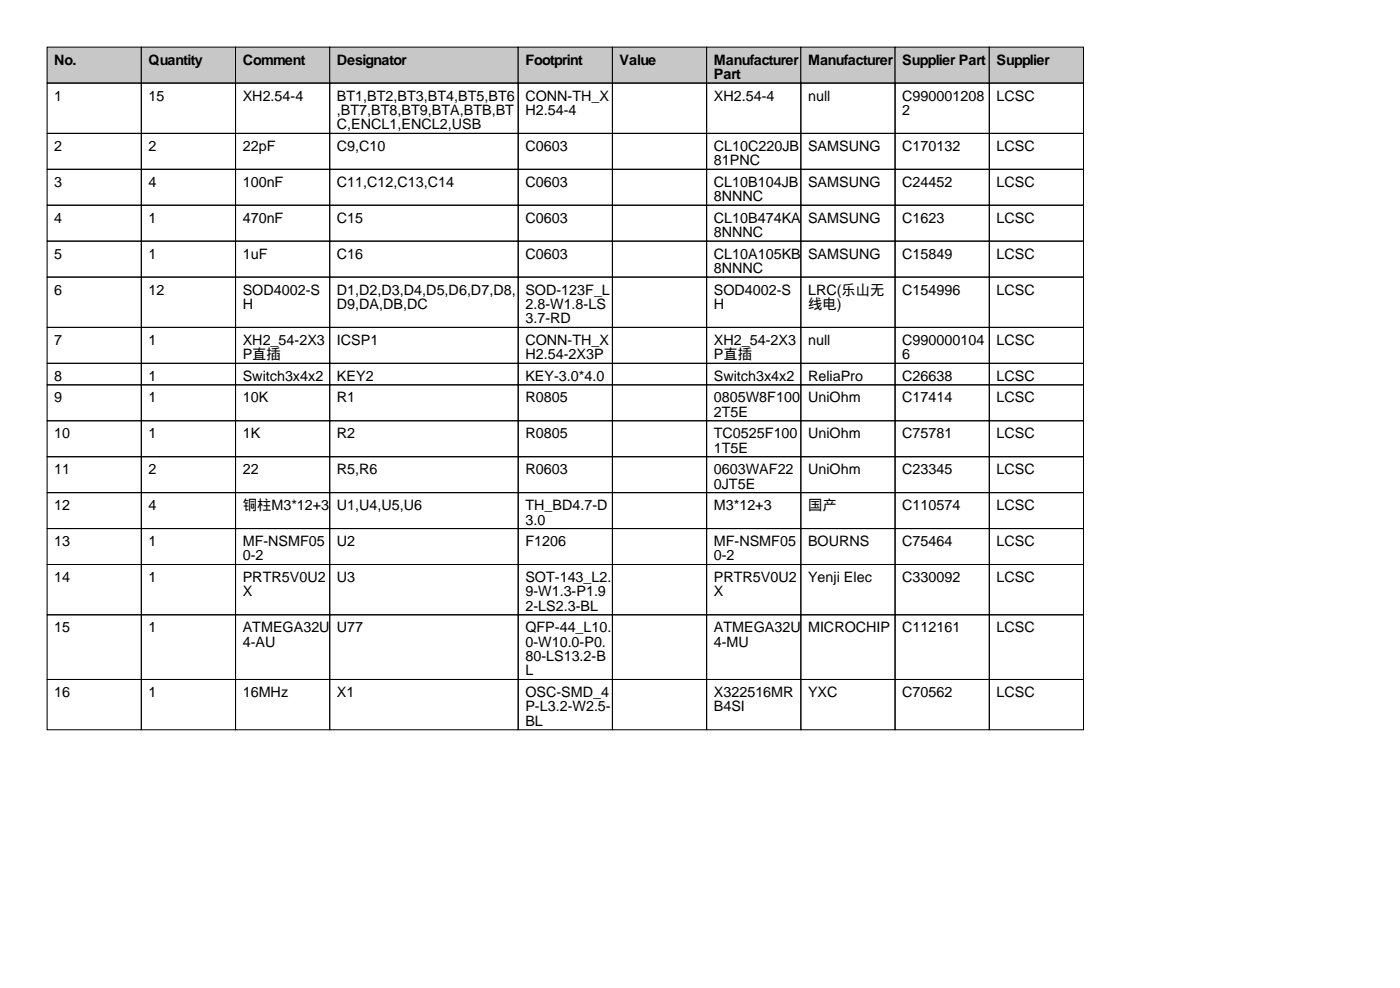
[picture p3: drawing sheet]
<svg xmlns="http://www.w3.org/2000/svg" width="297mm" height="210mm" viewBox="0 0 297 210" stroke-linecap="round" stroke-linejoin="round" font-family="sans-serif">
<defs><g id="words">
<g font-size="3">
<text x="11.5" y="13.7">No.</text>
<text x="31.5" y="13.7">Quantity</text>
<text x="51.5" y="13.7">Comment</text>
<text x="71.5" y="13.7">Designator</text>
<text x="111.5" y="13.7">Footprint</text>
<text x="131.5" y="13.7">Value</text>
<text x="151.5" y="13.7">Manufacturer</text>
<text x="151.5" y="16.8">Part</text>
<text x="171.5" y="13.7">Manufacturer</text>
<text x="191.5" y="13.7">Supplier Part</text>
<text x="211.5" y="13.7">Supplier</text>
<text x="11.5" y="21.3">1</text>
<text x="31.5" y="21.3">15</text>
<text x="51.5" y="21.3">XH2.54-4</text>
<text x="71.5" y="21.3">BT1,BT2,BT3,BT4,BT5,BT6</text>
<text x="111.5" y="21.3">CONN-TH_X</text>
<text x="151.5" y="21.3">XH2.54-4</text>
<text x="171.5" y="21.3">null</text>
<text x="191.5" y="21.3">C990001208</text>
<text x="211.5" y="21.3">LCSC</text>
<text x="71.5" y="24.4">,BT7,BT8,BT9,BTA,BTB,BT</text>
<text x="71.5" y="27.4">C,ENCL1,ENCL2,USB</text>
<text x="111.5" y="24.4">H2.54-4</text>
<text x="191.5" y="24.4">2</text>
<text x="11.5" y="32">2</text>
<text x="31.5" y="32">2</text>
<text x="51.5" y="32">22pF</text>
<text x="71.5" y="32">C9,C10</text>
<text x="111.5" y="32">C0603</text>
<text x="151.5" y="32">CL10C220JB</text>
<text x="151.5" y="35.1">81PNC</text>
<text x="171.5" y="32">SAMSUNG</text>
<text x="191.5" y="32">C170132</text>
<text x="211.5" y="32">LCSC</text>
<text x="11.5" y="39.6">3</text>
<text x="31.5" y="39.6">4</text>
<text x="51.5" y="39.6">100nF</text>
<text x="71.5" y="39.6">C11,C12,C13,C14</text>
<text x="111.5" y="39.6">C0603</text>
<text x="151.5" y="39.6">CL10B104JB</text>
<text x="171.5" y="39.6">SAMSUNG</text>
<text x="191.5" y="39.6">C24452</text>
<text x="211.5" y="39.6">LCSC</text>
<text x="11.5" y="47.2">4</text>
<text x="31.5" y="47.2">1</text>
<text x="51.5" y="47.2">470nF</text>
<text x="71.5" y="47.2">C15</text>
<text x="111.5" y="47.2">C0603</text>
<text x="151.5" y="42.7">8NNNC</text>
<text x="151.5" y="47.2">CL10B474KA</text>
<text x="171.5" y="47.2">SAMSUNG</text>
<text x="191.5" y="47.2">C1623</text>
<text x="211.5" y="47.2">LCSC</text>
<text x="151.5" y="50.3">8NNNC</text>
<text x="11.5" y="54.9">5</text>
<text x="31.5" y="54.9">1</text>
<text x="51.5" y="54.9">1uF</text>
<text x="71.5" y="54.9">C16</text>
<text x="111.5" y="54.9">C0603</text>
<text x="151.5" y="54.9">CL10A105KB</text>
<text x="151.5" y="57.9">8NNNC</text>
<text x="171.5" y="54.9">SAMSUNG</text>
<text x="191.5" y="54.9">C15849</text>
<text x="211.5" y="54.9">LCSC</text>
<text x="11.5" y="62.5">6</text>
<text x="31.5" y="62.5">12</text>
<text x="51.5" y="62.5">SOD4002-S</text>
<text x="51.5" y="65.5">H</text>
<text x="71.5" y="62.5">D1,D2,D3,D4,D5,D6,D7,D8,</text>
<text x="71.5" y="65.5">D9,DA,DB,DC</text>
<text x="111.5" y="62.5">SOD-123F_L</text>
<text x="111.5" y="65.5">2.8-W1.8-LS</text>
<text x="151.5" y="62.5">SOD4002-S</text>
<text x="151.5" y="65.5">H</text>
<text x="171.5" y="62.5">LRC(乐山无</text>
<text x="171.5" y="65.5">线电)</text>
<text x="191.5" y="62.5">C154996</text>
<text x="211.5" y="62.5">LCSC</text>
<text x="111.5" y="68.6">3.7-RD</text>
<text x="11.5" y="73.2">7</text>
<text x="31.5" y="73.2">1</text>
<text x="51.5" y="73.2">XH2_54-2X3</text>
<text x="51.5" y="76.2">P直插</text>
<text x="71.5" y="73.2">ICSP1</text>
<text x="111.5" y="73.2">CONN-TH_X</text>
<text x="111.5" y="76.2">H2.54-2X3P</text>
<text x="151.5" y="73.2">XH2_54-2X3</text>
<text x="151.5" y="76.2">P直插</text>
<text x="171.5" y="73.2">null</text>
<text x="191.5" y="73.2">C990000104</text>
<text x="191.5" y="76.2">6</text>
<text x="211.5" y="73.2">LCSC</text>
<text x="11.5" y="80.8">8</text>
<text x="31.5" y="80.8">1</text>
<text x="51.5" y="80.8">Switch3x4x2</text>
<text x="71.5" y="80.8">KEY2</text>
<text x="111.5" y="80.8">KEY-3.0*4.0</text>
<text x="151.5" y="80.8">Switch3x4x2</text>
<text x="171.5" y="80.8">ReliaPro</text>
<text x="191.5" y="80.8">C26638</text>
<text x="211.5" y="80.8">LCSC</text>
<text x="11.5" y="85.3">9</text>
<text x="31.5" y="85.3">1</text>
<text x="51.5" y="85.3">10K</text>
<text x="71.5" y="85.3">R1</text>
<text x="111.5" y="85.3">R0805</text>
<text x="151.5" y="85.3">0805W8F100</text>
<text x="151.5" y="88.4">2T5E</text>
<text x="171.5" y="85.3">UniOhm</text>
<text x="191.5" y="85.3">C17414</text>
<text x="211.5" y="85.3">LCSC</text>
<text x="11.5" y="93">10</text>
<text x="31.5" y="93">1</text>
<text x="51.5" y="93">1K</text>
<text x="71.5" y="93">R2</text>
<text x="111.5" y="93">R0805</text>
<text x="151.5" y="93">TC0525F100</text>
<text x="171.5" y="93">UniOhm</text>
<text x="191.5" y="93">C75781</text>
<text x="211.5" y="93">LCSC</text>
<text x="11.5" y="100.6">11</text>
<text x="31.5" y="100.6">2</text>
<text x="51.5" y="100.6">22</text>
<text x="71.5" y="100.6">R5,R6</text>
<text x="111.5" y="100.6">R0603</text>
<text x="151.5" y="96">1T5E</text>
<text x="151.5" y="100.6">0603WAF22</text>
<text x="171.5" y="100.6">UniOhm</text>
<text x="191.5" y="100.6">C23345</text>
<text x="211.5" y="100.6">LCSC</text>
<text x="151.5" y="103.6">0JT5E</text>
<text x="11.5" y="108.2">12</text>
<text x="31.5" y="108.2">4</text>
<text x="51.5" y="108.2">铜柱M3*12+3</text>
<text x="71.5" y="108.2">U1,U4,U5,U6</text>
<text x="111.5" y="108.2">TH_BD4.7-D</text>
<text x="111.5" y="111.3">3.0</text>
<text x="151.5" y="108.2">M3*12+3</text>
<text x="171.5" y="108.2">国产</text>
<text x="191.5" y="108.2">C110574</text>
<text x="211.5" y="108.2">LCSC</text>
<text x="11.5" y="115.8">13</text>
<text x="31.5" y="115.8">1</text>
<text x="51.5" y="115.8">MF-NSMF05</text>
<text x="51.5" y="118.9">0-2</text>
<text x="71.5" y="115.8">U2</text>
<text x="111.5" y="115.8">F1206</text>
<text x="151.5" y="115.8">MF-NSMF05</text>
<text x="151.5" y="118.9">0-2</text>
<text x="171.5" y="115.8">BOURNS</text>
<text x="191.5" y="115.8">C75464</text>
<text x="211.5" y="115.8">LCSC</text>
<text x="11.5" y="123.4">14</text>
<text x="31.5" y="123.4">1</text>
<text x="51.5" y="123.4">PRTR5V0U2</text>
<text x="71.5" y="123.4">U3</text>
<text x="111.5" y="123.4">SOT-143_L2.</text>
<text x="151.5" y="123.4">PRTR5V0U2</text>
<text x="171.5" y="123.4">Yenji Elec</text>
<text x="191.5" y="123.4">C330092</text>
<text x="211.5" y="123.4">LCSC</text>
<text x="51.5" y="126.5">X</text>
<text x="111.5" y="126.5">9-W1.3-P1.9</text>
<text x="111.5" y="129.5">2-LS2.3-BL</text>
<text x="151.5" y="126.5">X</text>
<text x="11.5" y="134.1">15</text>
<text x="31.5" y="134.1">1</text>
<text x="51.5" y="134.1">ATMEGA32U</text>
<text x="51.5" y="137.2">4-AU</text>
<text x="71.5" y="134.1">U77</text>
<text x="111.5" y="134.1">QFP-44_L10.</text>
<text x="111.5" y="137.2">0-W10.0-P0.</text>
<text x="151.5" y="134.1">ATMEGA32U</text>
<text x="151.5" y="137.2">4-MU</text>
<text x="171.5" y="134.1">MICROCHIP</text>
<text x="191.5" y="134.1">C112161</text>
<text x="211.5" y="134.1">LCSC</text>
<text x="111.5" y="140.2">80-LS13.2-B</text>
<text x="111.5" y="143.3">L</text>
<text x="11.5" y="147.8">16</text>
<text x="31.5" y="147.8">1</text>
<text x="51.5" y="147.8">16MHz</text>
<text x="71.5" y="147.8">X1</text>
<text x="111.5" y="147.8">OSC-SMD_4</text>
<text x="151.5" y="147.8">X322516MR</text>
<text x="171.5" y="147.8">YXC</text>
<text x="191.5" y="147.8">C70562</text>
<text x="211.5" y="147.8">LCSC</text>
<text x="111.5" y="150.9">P-L3.2-W2.5-</text>
<text x="111.5" y="153.9">BL</text>
<text x="151.5" y="150.9">B4SI</text>
</g>
</g></defs>
<g fill="#c7c7c7" stroke="#000" stroke-width=".21">
<path d="M10 10h20v7.6h-20z"/>
<path d="M30 10h20v7.6h-20z"/>
<path d="M50 10h20v7.6h-20z"/>
<path d="M70 10h40v7.6h-40z"/>
<path d="M110 10h20v7.6h-20z"/>
<path d="M130 10h20v7.6h-20z"/>
<path d="M150 10h20v7.6h-20z"/>
<path d="M170 10h20v7.6h-20z"/>
<path d="M190 10h20v7.6h-20z"/>
<path d="M210 10h20v7.6h-20z"/>
</g>
<g fill="none" stroke="#000" stroke-width=".21">
<path d="M10 17.6h20v10.7h-20zM30 17.6h20v10.7h-20zM50 17.6h20v10.7h-20zM70 17.6h40v10.7h-40zM110 17.6h20v10.7h-20zM130 17.6h20v10.7h-20zM150 17.6h20v10.7h-20zM170 17.6h20v10.7h-20zM190 17.6h20v10.7h-20zM210 17.6h20v10.7h-20zM10 28.3h20v7.6h-20zM10 35.9h20v7.6h-20z"/>
<path d="M30 28.3h20v7.6h-20zM30 35.9h20v7.6h-20zM50 28.3h20v7.6h-20zM50 35.9h20v7.6h-20zM70 28.3h40v7.6h-40zM70 35.9h40v7.6h-40zM110 28.3h20v7.6h-20zM110 35.9h20v7.6h-20zM130 28.3h20v7.6h-20zM130 35.9h20v7.6h-20zM150 28.3h20v7.6h-20zM150 35.9h20v7.6h-20z"/>
<path d="M170 28.3h20v7.6h-20zM170 35.9h20v7.6h-20zM190 28.3h20v7.6h-20zM190 35.9h20v7.6h-20zM210 28.3h20v7.6h-20zM210 35.9h20v7.6h-20zM10 43.5h20v7.6h-20zM10 51.1h20v7.7h-20zM10 58.8h20v10.6h-20zM30 43.5h20v7.6h-20zM30 51.1h20v7.7h-20zM30 58.8h20v10.6h-20z"/>
<path d="M50 43.5h20v7.6h-20zM50 51.1h20v7.7h-20zM50 58.8h20v10.6h-20zM70 43.5h40v7.6h-40zM70 51.1h40v7.7h-40zM70 58.8h40v10.6h-40zM110 43.5h20v7.6h-20zM110 51.1h20v7.7h-20zM110 58.8h20v10.6h-20zM130 43.5h20v7.6h-20zM130 51.1h20v7.7h-20zM130 58.8h20v10.6h-20z"/>
<path d="M150 43.5h20v7.6h-20zM150 51.1h20v7.7h-20zM150 58.8h20v10.6h-20zM170 43.5h20v7.6h-20zM170 51.1h20v7.7h-20zM170 58.8h20v10.6h-20zM190 43.5h20v7.6h-20zM190 51.1h20v7.7h-20zM190 58.8h20v10.6h-20zM210 43.5h20v7.6h-20zM210 51.1h20v7.7h-20zM210 58.8h20v10.6h-20z"/>
<path d="M10 69.4h20v7.7h-20zM10 77.1h20v4.5h-20zM30 69.4h20v7.7h-20zM30 77.1h20v4.5h-20zM50 69.4h20v7.7h-20zM50 77.1h20v4.5h-20zM70 69.4h40v7.7h-40zM70 77.1h40v4.5h-40zM110 69.4h20v7.7h-20zM110 77.1h20v4.5h-20zM130 69.4h20v7.7h-20zM130 77.1h20v4.5h-20z"/>
<path d="M150 69.4h20v7.7h-20zM150 77.1h20v4.5h-20zM170 69.4h20v7.7h-20zM170 77.1h20v4.5h-20zM190 69.4h20v7.7h-20zM190 77.1h20v4.5h-20zM210 69.4h20v7.7h-20zM210 77.1h20v4.5h-20zM10 81.6h20v7.6h-20zM10 89.2h20v7.7h-20zM10 96.9h20v7.6h-20zM30 81.6h20v7.6h-20z"/>
<path d="M30 89.2h20v7.7h-20zM30 96.9h20v7.6h-20zM50 81.6h20v7.6h-20zM50 89.2h20v7.7h-20zM50 96.9h20v7.6h-20zM70 81.6h40v7.6h-40zM70 89.2h40v7.7h-40zM70 96.9h40v7.6h-40zM110 81.6h20v7.6h-20zM110 89.2h20v7.7h-20zM110 96.9h20v7.6h-20zM130 81.6h20v7.6h-20z"/>
<path d="M130 89.2h20v7.7h-20zM130 96.9h20v7.6h-20zM150 81.6h20v7.6h-20zM150 89.2h20v7.7h-20zM150 96.9h20v7.6h-20zM170 81.6h20v7.6h-20zM170 89.2h20v7.7h-20zM170 96.9h20v7.6h-20zM190 81.6h20v7.6h-20zM190 89.2h20v7.7h-20zM190 96.9h20v7.6h-20zM210 81.6h20v7.6h-20z"/>
<path d="M210 89.2h20v7.7h-20zM210 96.9h20v7.6h-20zM10 104.5h20v7.6h-20zM10 112.1h20v7.6h-20zM10 119.7h20v10.7h-20zM30 104.5h20v7.6h-20zM30 112.1h20v7.6h-20zM30 119.7h20v10.7h-20zM50 104.5h20v7.6h-20zM50 112.1h20v7.6h-20zM50 119.7h20v10.7h-20zM70 104.5h40v7.6h-40z"/>
<path d="M70 112.1h40v7.6h-40zM70 119.7h40v10.7h-40zM110 104.5h20v7.6h-20zM110 112.1h20v7.6h-20zM110 119.7h20v10.7h-20zM130 104.5h20v7.6h-20zM130 112.1h20v7.6h-20zM130 119.7h20v10.7h-20zM150 104.5h20v7.6h-20zM150 112.1h20v7.6h-20zM150 119.7h20v10.7h-20zM170 104.5h20v7.6h-20z"/>
<path d="M170 112.1h20v7.6h-20zM170 119.7h20v10.7h-20zM190 104.5h20v7.6h-20zM190 112.1h20v7.6h-20zM190 119.7h20v10.7h-20zM210 104.5h20v7.6h-20zM210 112.1h20v7.6h-20zM210 119.7h20v10.7h-20zM10 130.4h20v13.7h-20zM30 130.4h20v13.7h-20zM50 130.4h20v13.7h-20zM70 130.4h40v13.7h-40z"/>
<path d="M110 130.4h20v13.7h-20zM130 130.4h20v13.7h-20zM150 130.4h20v13.7h-20zM170 130.4h20v13.7h-20zM190 130.4h20v13.7h-20zM210 130.4h20v13.7h-20zM10 144.1h20v10.7h-20zM30 144.1h20v10.7h-20zM50 144.1h20v10.7h-20zM70 144.1h40v10.7h-40zM110 144.1h20v10.7h-20zM130 144.1h20v10.7h-20z"/>
<path d="M150 144.1h20v10.7h-20zM170 144.1h20v10.7h-20zM190 144.1h20v10.7h-20zM210 144.1h20v10.7h-20z"/>
</g>
<use href="#words"/>
</svg>
